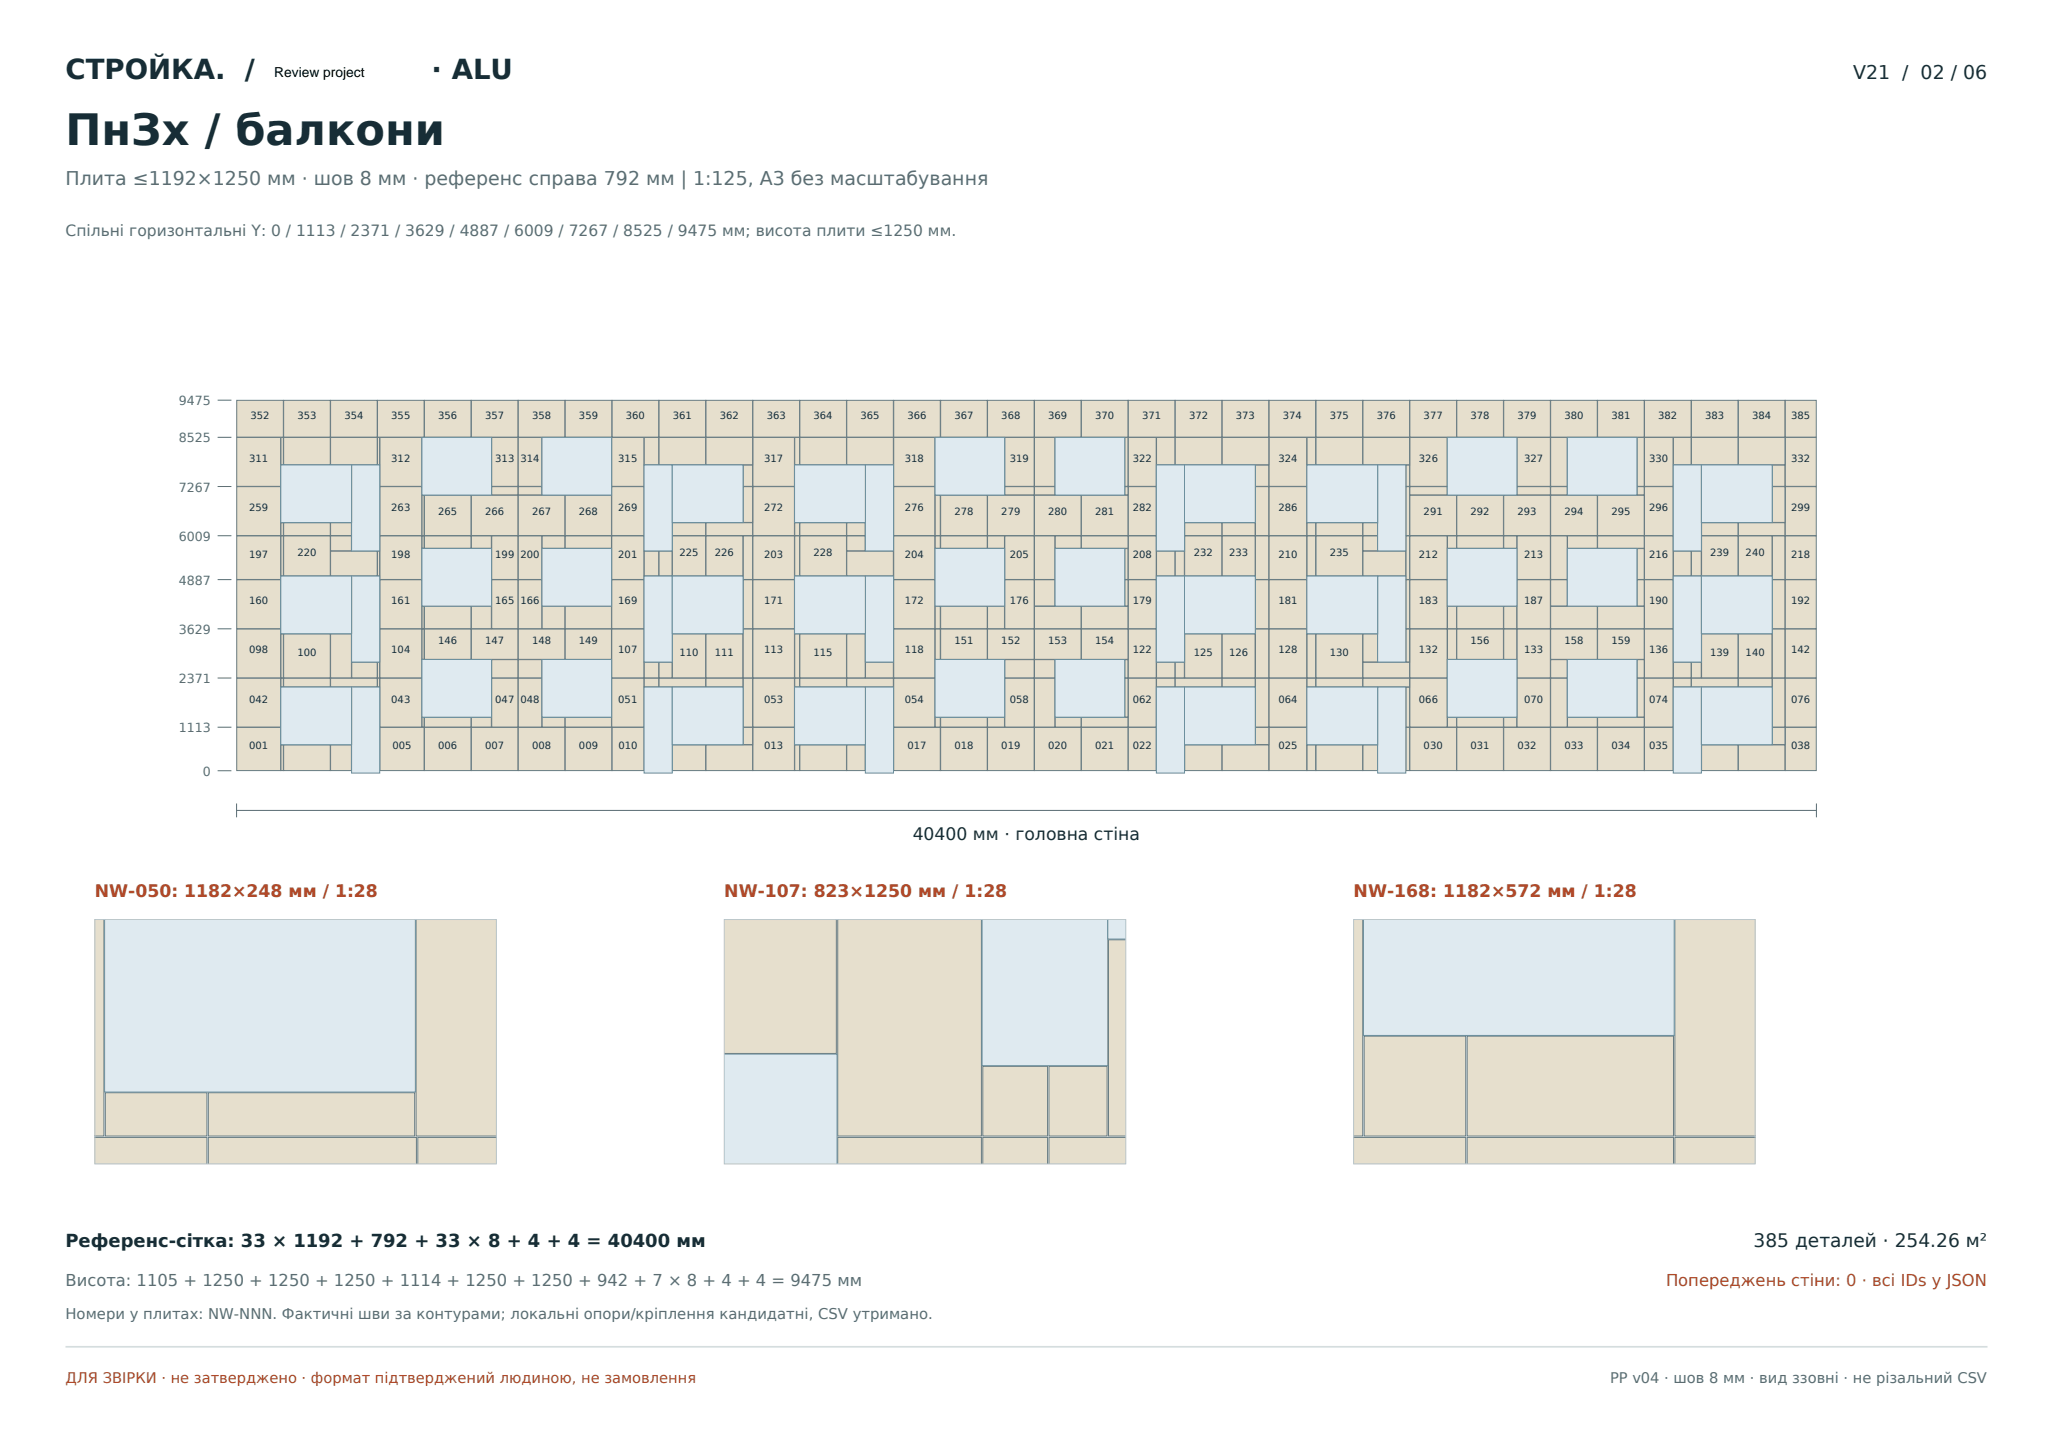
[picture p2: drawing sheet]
<svg xmlns="http://www.w3.org/2000/svg" width="420mm" height="297mm" viewBox="0 0 420 297" stroke-linecap="round" stroke-linejoin="round" font-family="sans-serif">
<defs><g id="words">
<text font-size="8.8" fill="#172d36" x="13.4" y="29.6">ПнЗх / балкони</text>
<g font-size="5.6" fill="#172d36">
<text x="13.4" y="16.2">СТРОЙКА. /</text>
<text x="88.3" y="16.2">· ALU</text>
</g>
<text font-size="3.9" fill="#172d36" x="379.1" y="16.2">V21 / 02 / 06</text>
<text font-size="3.9" fill="#5a6c74" x="13.4" y="37.7">Плита ≤1192×1250 мм · шов 8 мм · референс справа 792 мм | 1:125, A3 без масштабування</text>
<text font-size="3.8" fill="#172d36" x="358.7" y="255">385 деталей · 254.26 м²</text>
<text font-size="3.7" fill="#172d36" x="13.4" y="255">Референс-сітка: 33 × 1192 + 792 + 33 × 8 + 4 + 4 = 40400 мм</text>
<text font-size="3.5" fill="#172d36" x="186.7" y="171.8">40400 мм · головна стіна</text>
<g font-size="3.5" fill="#b14929">
<text x="19.4" y="183.5">NW-050: 1182×248 мм / 1:28</text>
<text x="148.2" y="183.5">NW-107: 823×1250 мм / 1:28</text>
<text x="276.9" y="183.5">NW-168: 1182×572 мм / 1:28</text>
</g>
<text font-size="3.4" fill="#5a6c74" x="13.4" y="263.1">Висота: 1105 + 1250 + 1250 + 1250 + 1114 + 1250 + 1250 + 942 + 7 × 8 + 4 + 4 = 9475 мм</text>
<text font-size="3.4" fill="#b14929" x="340.8" y="263.1">Попереджень стіни: 0 · всі IDs у JSON</text>
<text font-size="3.2" fill="#5a6c74" x="13.4" y="48.3">Спільні горизонтальні Y: 0 / 1113 / 2371 / 3629 / 4887 / 6009 / 7267 / 8525 / 9475 мм; висота плити ≤1250 мм.</text>
<g font-size="3" fill="#5a6c74">
<text x="13.4" y="269.8">Номери у плитах: NW-NNN. Фактичні шви за контурами; локальні опори/кріплення кандидатні, CSV утримано.</text>
<text x="329.4" y="282.9">PP v04 · шов 8 мм · вид ззовні · не різальний CSV</text>
</g>
<text font-size="3" fill="#b14929" x="13.4" y="282.9">ДЛЯ ЗВІРКИ · не затверджено · формат підтверджений людиною, не замовлення</text>
<text font-size="2.8" x="56.1" y="15.7">Review project</text>
<g font-size="2.6" fill="#5a6c74">
<text x="36.6" y="82.9">9475</text>
<text x="36.6" y="90.5">8525</text>
<text x="36.6" y="100.6">7267</text>
<text x="36.6" y="110.6">6009</text>
<text x="36.6" y="119.6">4887</text>
<text x="36.6" y="129.7">3629</text>
<text x="36.6" y="139.7">2371</text>
<text x="36.6" y="149.8">1113</text>
<text x="41.5" y="158.7">0</text>
</g>
<g font-size="2" fill="#172d36">
<text x="51.2" y="85.7">352</text>
<text x="60.8" y="85.7">353</text>
<text x="70.4" y="85.7">354</text>
<text x="80" y="85.7">355</text>
<text x="89.6" y="85.7">356</text>
<text x="99.2" y="85.7">357</text>
<text x="108.8" y="85.7">358</text>
<text x="118.4" y="85.7">359</text>
<text x="128" y="85.7">360</text>
<text x="137.6" y="85.7">361</text>
<text x="147.2" y="85.7">362</text>
<text x="156.8" y="85.7">363</text>
<text x="166.4" y="85.7">364</text>
<text x="176" y="85.7">365</text>
<text x="185.6" y="85.7">366</text>
<text x="195.2" y="85.7">367</text>
<text x="204.8" y="85.7">368</text>
<text x="214.4" y="85.7">369</text>
<text x="224" y="85.7">370</text>
<text x="233.6" y="85.7">371</text>
<text x="243.2" y="85.7">372</text>
<text x="252.8" y="85.7">373</text>
<text x="262.4" y="85.7">374</text>
<text x="272" y="85.7">375</text>
<text x="281.6" y="85.7">376</text>
<text x="291.2" y="85.7">377</text>
<text x="300.8" y="85.7">378</text>
<text x="310.4" y="85.7">379</text>
<text x="320" y="85.7">380</text>
<text x="329.6" y="85.7">381</text>
<text x="339.2" y="85.7">382</text>
<text x="348.8" y="85.7">383</text>
<text x="358.4" y="85.7">384</text>
<text x="366.4" y="85.7">385</text>
<text x="51" y="94.5">311</text>
<text x="80.1" y="94.5">312</text>
<text x="101.3" y="94.5">313</text>
<text x="106.5" y="94.5">314</text>
<text x="126.5" y="94.5">315</text>
<text x="156.3" y="94.5">317</text>
<text x="185.1" y="94.5">318</text>
<text x="206.6" y="94.5">319</text>
<text x="231.7" y="94.5">322</text>
<text x="261.5" y="94.5">324</text>
<text x="290.3" y="94.5">326</text>
<text x="311.8" y="94.5">327</text>
<text x="337.4" y="94.5">330</text>
<text x="366.4" y="94.5">332</text>
<text x="51" y="104.5">259</text>
<text x="80.1" y="104.5">263</text>
<text x="89.6" y="105.4">265</text>
<text x="99.2" y="105.4">266</text>
<text x="108.8" y="105.4">267</text>
<text x="118.4" y="105.4">268</text>
<text x="126.5" y="104.5">269</text>
<text x="156.3" y="104.5">272</text>
<text x="185.1" y="104.5">276</text>
<text x="195.2" y="105.4">278</text>
<text x="204.8" y="105.4">279</text>
<text x="214.4" y="105.4">280</text>
<text x="224" y="105.4">281</text>
<text x="231.7" y="104.5">282</text>
<text x="261.5" y="104.5">286</text>
<text x="291.2" y="105.4">291</text>
<text x="300.8" y="105.4">292</text>
<text x="310.4" y="105.4">293</text>
<text x="320" y="105.4">294</text>
<text x="329.6" y="105.4">295</text>
<text x="337.4" y="104.5">296</text>
<text x="366.4" y="104.5">299</text>
<text x="60.8" y="113.7">220</text>
<text x="139" y="113.7">225</text>
<text x="146.3" y="113.7">226</text>
<text x="166.4" y="113.7">228</text>
<text x="244.2" y="113.7">232</text>
<text x="251.5" y="113.7">233</text>
<text x="272" y="113.7">235</text>
<text x="349.9" y="113.7">239</text>
<text x="357.1" y="113.7">240</text>
<text x="51" y="114.1">197</text>
<text x="80.1" y="114.1">198</text>
<text x="101.3" y="114.1">199</text>
<text x="106.5" y="114.1">200</text>
<text x="126.5" y="114.1">201</text>
<text x="156.3" y="114.1">203</text>
<text x="185.1" y="114.1">204</text>
<text x="206.6" y="114.1">205</text>
<text x="231.7" y="114.1">208</text>
<text x="261.5" y="114.1">210</text>
<text x="290.3" y="114.1">212</text>
<text x="311.8" y="114.1">213</text>
<text x="337.4" y="114.1">216</text>
<text x="366.4" y="114.1">218</text>
<text x="51" y="123.6">160</text>
<text x="80.1" y="123.6">161</text>
<text x="101.3" y="123.6">165</text>
<text x="106.5" y="123.6">166</text>
<text x="126.5" y="123.6">169</text>
<text x="156.3" y="123.6">171</text>
<text x="185.1" y="123.6">172</text>
<text x="206.6" y="123.6">176</text>
<text x="231.7" y="123.6">179</text>
<text x="261.5" y="123.6">181</text>
<text x="290.3" y="123.6">183</text>
<text x="311.8" y="123.6">187</text>
<text x="337.4" y="123.6">190</text>
<text x="366.4" y="123.6">192</text>
<text x="89.6" y="131.8">146</text>
<text x="99.2" y="131.8">147</text>
<text x="108.8" y="131.8">148</text>
<text x="118.4" y="131.8">149</text>
<text x="195.2" y="131.8">151</text>
<text x="204.8" y="131.8">152</text>
<text x="214.4" y="131.8">153</text>
<text x="224" y="131.8">154</text>
<text x="300.8" y="131.8">156</text>
<text x="320" y="131.8">158</text>
<text x="329.6" y="131.8">159</text>
<text x="51" y="133.7">098</text>
<text x="60.8" y="134.2">100</text>
<text x="80.1" y="133.7">104</text>
<text x="126.5" y="133.7">107</text>
<text x="139" y="134.2">110</text>
<text x="146.3" y="134.2">111</text>
<text x="156.3" y="133.7">113</text>
<text x="166.4" y="134.2">115</text>
<text x="185.1" y="133.7">118</text>
<text x="231.7" y="133.7">122</text>
<text x="244.2" y="134.2">125</text>
<text x="251.5" y="134.2">126</text>
<text x="261.5" y="133.7">128</text>
<text x="272" y="134.2">130</text>
<text x="290.3" y="133.7">132</text>
<text x="311.8" y="133.7">133</text>
<text x="337.4" y="133.7">136</text>
<text x="349.9" y="134.2">139</text>
<text x="357.1" y="134.2">140</text>
<text x="366.4" y="133.7">142</text>
<text x="51" y="143.7">042</text>
<text x="80.1" y="143.7">043</text>
<text x="101.3" y="143.7">047</text>
<text x="106.5" y="143.7">048</text>
<text x="126.5" y="143.7">051</text>
<text x="156.3" y="143.7">053</text>
<text x="185.1" y="143.7">054</text>
<text x="206.6" y="143.7">058</text>
<text x="231.7" y="143.7">062</text>
<text x="261.5" y="143.7">064</text>
<text x="290.3" y="143.7">066</text>
<text x="311.8" y="143.7">070</text>
<text x="337.4" y="143.7">074</text>
<text x="366.4" y="143.7">076</text>
<text x="51" y="153.2">001</text>
<text x="80.3" y="153.2">005</text>
<text x="89.6" y="153.2">006</text>
<text x="99.2" y="153.2">007</text>
<text x="108.8" y="153.2">008</text>
<text x="118.4" y="153.2">009</text>
<text x="126.5" y="153.2">010</text>
<text x="156.3" y="153.2">013</text>
<text x="185.6" y="153.2">017</text>
<text x="195.2" y="153.2">018</text>
<text x="204.8" y="153.2">019</text>
<text x="214.4" y="153.2">020</text>
<text x="224" y="153.2">021</text>
<text x="231.7" y="153.2">022</text>
<text x="261.5" y="153.2">025</text>
<text x="291.2" y="153.2">030</text>
<text x="300.8" y="153.2">031</text>
<text x="310.4" y="153.2">032</text>
<text x="320" y="153.2">033</text>
<text x="329.6" y="153.2">034</text>
<text x="337.4" y="153.2">035</text>
<text x="366.4" y="153.2">038</text>
</g>
</g></defs>
<path d="M13.4 275.5h393.2" fill="none" stroke="#d5dedf" stroke-width=".35"/>
<g fill="#e6dfcd" stroke="#687c82" stroke-width=".2">
<path d="M48.4 148.8h9v8.8h-9z" fill-rule="evenodd"/>
<path d="M57.5 152.4h.5v5.2h-.5z" fill-rule="evenodd"/>
<path d="M58 152.4h9.6v5.2h-9.6z" fill-rule="evenodd"/>
<path d="M67.6 152.4h4.3v5.2h-4.3z" fill-rule="evenodd"/>
<path d="M77.7 148.8h9.1v8.8h-9.1z" fill-rule="evenodd"/>
<path d="M86.8 148.8h9.6v8.8h-9.6z" fill-rule="evenodd"/>
<path d="M96.4 148.8h9.6v8.8h-9.6z" fill-rule="evenodd"/>
<path d="M106 148.8h9.6v8.8h-9.6z" fill-rule="evenodd"/>
<path d="M115.6 148.8h9.6v8.8h-9.6z" fill-rule="evenodd"/>
<path d="M125.2 148.8h6.5v8.8h-6.5z" fill-rule="evenodd"/>
<path d="M137.6 152.4h6.8v5.2h-6.8z" fill-rule="evenodd"/>
<path d="M144.4 152.4h9.6v5.2h-9.6z" fill-rule="evenodd"/>
<path d="M154 148.8h8.5v8.8h-8.5z" fill-rule="evenodd"/>
<path d="M162.6 152.4h1v5.2h-1z" fill-rule="evenodd"/>
<path d="M163.6 152.4h9.6v5.2h-9.6z" fill-rule="evenodd"/>
<path d="M173.2 152.4h3.8v5.2h-3.8z" fill-rule="evenodd"/>
<path d="M182.8 148.8h9.6v8.8h-9.6z" fill-rule="evenodd"/>
<path d="M192.4 148.8h9.6v8.8h-9.6z" fill-rule="evenodd"/>
<path d="M202 148.8h9.6v8.8h-9.6z" fill-rule="evenodd"/>
<path d="M211.6 148.8h9.6v8.8h-9.6z" fill-rule="evenodd"/>
<path d="M221.2 148.8h9.6v8.8h-9.6z" fill-rule="evenodd"/>
<path d="M230.8 148.8h5.7v8.8h-5.7z" fill-rule="evenodd"/>
<path d="M242.4 152.4h7.6v5.2h-7.6z" fill-rule="evenodd"/>
<path d="M250 152.4h9.6v5.2h-9.6z" fill-rule="evenodd"/>
<path d="M259.6 148.8h7.7v8.8h-7.7z" fill-rule="evenodd"/>
<path d="M267.4 152.4h1.8v5.2h-1.8z" fill-rule="evenodd"/>
<path d="M269.2 152.4h9.6v5.2h-9.6z" fill-rule="evenodd"/>
<path d="M278.8 152.4h3v5.2h-3z" fill-rule="evenodd"/>
<path d="M287.6 148.8h.8v8.8h-.8z" fill-rule="evenodd"/>
<path d="M288.4 148.8h9.6v8.8h-9.6z" fill-rule="evenodd"/>
<path d="M298 148.8h9.6v8.8h-9.6z" fill-rule="evenodd"/>
<path d="M307.6 148.8h9.6v8.8h-9.6z" fill-rule="evenodd"/>
<path d="M317.2 148.8h9.6v8.8h-9.6z" fill-rule="evenodd"/>
<path d="M326.8 148.8h9.6v8.8h-9.6z" fill-rule="evenodd"/>
<path d="M336.4 148.8h5.9v8.8h-5.9z" fill-rule="evenodd"/>
<path d="M348.1 152.4h7.5v5.2h-7.5z" fill-rule="evenodd"/>
<path d="M355.6 152.4h9.6v5.2h-9.6z" fill-rule="evenodd"/>
<path d="M365.2 148.8h6.4v8.8h-6.4z" fill-rule="evenodd"/>
<path d="M152 148.8h2v3.5h-2z" fill-rule="evenodd"/>
<path d="M256.8 148.8h2.8v3.5h-2.8z" fill-rule="evenodd"/>
<path d="M362.6 148.8h2.6v3.5h-2.6z" fill-rule="evenodd"/>
<path d="M48.4 138.7h9v10h-9z" fill-rule="evenodd"/>
<path d="M77.7 138.7h8.6v10h-8.6z" fill-rule="evenodd"/>
<path d="M86.4 146.7h.4v2h-.4z" fill-rule="evenodd"/>
<path d="M86.8 146.7h9.6v2h-9.6z" fill-rule="evenodd"/>
<path d="M96.4 146.7h4.1v2h-4.1z" fill-rule="evenodd"/>
<path d="M100.6 138.7h5.4v10h-5.4z" fill-rule="evenodd"/>
<path d="M106 138.7h4.8v10h-4.8z" fill-rule="evenodd"/>
<path d="M110.9 146.7h4.7v2h-4.7z" fill-rule="evenodd"/>
<path d="M115.6 146.7h9.5v2h-9.5z" fill-rule="evenodd"/>
<path d="M125.2 138.7h6.5v10h-6.5z" fill-rule="evenodd"/>
<path d="M152 138.7h2v10h-2z" fill-rule="evenodd"/>
<path d="M154 138.7h8.5v10h-8.5z" fill-rule="evenodd"/>
<path d="M182.8 138.7h8.5v10h-8.5z" fill-rule="evenodd"/>
<path d="M191.3 146.7h1.1v2h-1.1z" fill-rule="evenodd"/>
<path d="M192.4 146.7h9.6v2h-9.6z" fill-rule="evenodd"/>
<path d="M202 146.7h3.5v2h-3.5z" fill-rule="evenodd"/>
<path d="M205.6 138.7h6v10h-6z" fill-rule="evenodd"/>
<path d="M211.6 138.7h4.2v10h-4.2z" fill-rule="evenodd"/>
<path d="M215.9 146.7h5.3v2h-5.3z" fill-rule="evenodd"/>
<path d="M221.2 146.7h9.6v2h-9.6z" fill-rule="evenodd"/>
<path d="M230.8 138.7h5.7v10h-5.7z" fill-rule="evenodd"/>
<path d="M256.8 138.7h2.8v10h-2.8z" fill-rule="evenodd"/>
<path d="M259.6 138.7h7.7v10h-7.7z" fill-rule="evenodd"/>
<path d="M287.6 140.6h.8v8.1h-.8z" fill-rule="evenodd"/>
<path d="M288.4 138.7h7.7v10h-7.7z" fill-rule="evenodd"/>
<path d="M296.1 146.7h1.9v2h-1.9z" fill-rule="evenodd"/>
<path d="M298 146.7h9.6v2h-9.6z" fill-rule="evenodd"/>
<path d="M307.6 146.7h2.7v2h-2.7z" fill-rule="evenodd"/>
<path d="M310.4 138.7h6.8v10h-6.8z" fill-rule="evenodd"/>
<path d="M317.2 138.7h3.4v10h-3.4z" fill-rule="evenodd"/>
<path d="M320.7 146.7h6.1v2h-6.1z" fill-rule="evenodd"/>
<path d="M326.8 146.7h9.6v2h-9.6z" fill-rule="evenodd"/>
<path d="M336.4 138.7h5.9v10h-5.9z" fill-rule="evenodd"/>
<path d="M362.6 138.7h2.6v10h-2.6z" fill-rule="evenodd"/>
<path d="M365.2 138.7h6.4v10h-6.4z" fill-rule="evenodd"/>
<path d="M230.1 138.7h.7v8h-.7z" fill-rule="evenodd"/>
<path d="M334.9 138.7h1.5v8h-1.5z" fill-rule="evenodd"/>
<path d="M57.5 138.7h.5v1.8h-.5z" fill-rule="evenodd"/>
<path d="M58 138.7h9.6v1.8h-9.6z" fill-rule="evenodd"/>
<path d="M67.6 138.7h9.6v1.8h-9.6z" fill-rule="evenodd"/>
<path d="M77.2 138.7h.5v1.8h-.5z" fill-rule="evenodd"/>
<path d="M131.8 138.7h3v1.8h-3z" fill-rule="evenodd"/>
<path d="M134.8 138.7h9.6v1.8h-9.6z" fill-rule="evenodd"/>
<path d="M144.4 138.7h7.6v1.8h-7.6z" fill-rule="evenodd"/>
<path d="M162.6 138.7h1v1.8h-1z" fill-rule="evenodd"/>
<path d="M163.6 138.7h9.6v1.8h-9.6z" fill-rule="evenodd"/>
<path d="M173.2 138.7h9.6v1.8h-9.6z" fill-rule="evenodd"/>
<path d="M236.6 138.7h3.8v1.8h-3.8z" fill-rule="evenodd"/>
<path d="M240.4 138.7h9.6v1.8h-9.6z" fill-rule="evenodd"/>
<path d="M250 138.7h6.8v1.8h-6.8z" fill-rule="evenodd"/>
<path d="M267.4 138.7h1.8v1.8h-1.8z" fill-rule="evenodd"/>
<path d="M269.2 138.7h9.6v1.8h-9.6z" fill-rule="evenodd"/>
<path d="M278.8 138.7h9.6v1.8h-9.6z" fill-rule="evenodd"/>
<path d="M342.3 138.7h3.7v1.8h-3.7z" fill-rule="evenodd"/>
<path d="M346 138.7h9.6v1.8h-9.6z" fill-rule="evenodd"/>
<path d="M355.6 138.7h6.9v1.8h-6.9z" fill-rule="evenodd"/>
<path d="M48.4 128.7h9v10h-9z" fill-rule="evenodd"/>
<path d="M57.5 129.7h.5v9h-.5z" fill-rule="evenodd"/>
<path d="M58 129.7h9.6v9h-9.6z" fill-rule="evenodd"/>
<path d="M67.6 129.7h4.3v9h-4.3z" fill-rule="evenodd"/>
<path d="M72 135.5h5.2v3.2h-5.2z" fill-rule="evenodd"/>
<path d="M77.2 135.5h.5v3.2h-.5z" fill-rule="evenodd"/>
<path d="M77.7 128.7h8.6v10h-8.6z" fill-rule="evenodd"/>
<path d="M100.6 134.9h5.4v3.8h-5.4z" fill-rule="evenodd"/>
<path d="M106 134.9h4.8v3.8h-4.8z" fill-rule="evenodd"/>
<path d="M125.2 128.7h6.5v10h-6.5z" fill-rule="evenodd"/>
<path d="M131.8 135.5h3v3.2h-3z" fill-rule="evenodd"/>
<path d="M134.8 135.5h2.7v3.2h-2.7z" fill-rule="evenodd"/>
<path d="M137.6 129.7h6.8v9h-6.8z" fill-rule="evenodd"/>
<path d="M144.4 129.7h7.6v9h-7.6z" fill-rule="evenodd"/>
<path d="M152 128.7h2v10h-2z" fill-rule="evenodd"/>
<path d="M154 128.7h8.5v10h-8.5z" fill-rule="evenodd"/>
<path d="M162.6 129.7h1v9h-1z" fill-rule="evenodd"/>
<path d="M163.6 129.7h9.6v9h-9.6z" fill-rule="evenodd"/>
<path d="M173.2 129.7h3.8v9h-3.8z" fill-rule="evenodd"/>
<path d="M177.1 135.5h5.7v3.2h-5.7z" fill-rule="evenodd"/>
<path d="M182.8 128.7h8.5v10h-8.5z" fill-rule="evenodd"/>
<path d="M205.6 134.9h6v3.8h-6z" fill-rule="evenodd"/>
<path d="M211.6 134.9h4.2v3.8h-4.2z" fill-rule="evenodd"/>
<path d="M230.1 134.9h.7v3.8h-.7z" fill-rule="evenodd"/>
<path d="M230.8 128.7h5.7v10h-5.7z" fill-rule="evenodd"/>
<path d="M236.6 135.5h3.8v3.2h-3.8z" fill-rule="evenodd"/>
<path d="M240.4 135.5h1.9v3.2h-1.9z" fill-rule="evenodd"/>
<path d="M242.4 129.7h7.6v9h-7.6z" fill-rule="evenodd"/>
<path d="M250 129.7h6.8v9h-6.8z" fill-rule="evenodd"/>
<path d="M256.8 128.7h2.8v10h-2.8z" fill-rule="evenodd"/>
<path d="M259.6 128.7h7.7v10h-7.7z" fill-rule="evenodd"/>
<path d="M267.4 129.7h1.8v9h-1.8z" fill-rule="evenodd"/>
<path d="M269.2 129.7h9.6v9h-9.6z" fill-rule="evenodd"/>
<path d="M278.8 135.5h9.6v3.2h-9.6z" fill-rule="evenodd"/>
<path d="M288.4 128.7h7.7v10h-7.7z" fill-rule="evenodd"/>
<path d="M310.4 128.7h6.8v10h-6.8z" fill-rule="evenodd"/>
<path d="M317.2 134.9h3.4v3.8h-3.4z" fill-rule="evenodd"/>
<path d="M334.9 134.9h1.5v3.8h-1.5z" fill-rule="evenodd"/>
<path d="M336.4 128.7h5.9v10h-5.9z" fill-rule="evenodd"/>
<path d="M342.3 135.5h3.7v3.2h-3.7z" fill-rule="evenodd"/>
<path d="M346 135.5h2v3.2h-2z" fill-rule="evenodd"/>
<path d="M348.1 129.7h7.5v9h-7.5z" fill-rule="evenodd"/>
<path d="M355.6 129.7h6.9v9h-6.9z" fill-rule="evenodd"/>
<path d="M362.6 128.7h2.6v10h-2.6z" fill-rule="evenodd"/>
<path d="M365.2 128.7h6.4v10h-6.4z" fill-rule="evenodd"/>
<path d="M278.8 129.7h3v5.7h-3z" fill-rule="evenodd"/>
<path d="M287.6 128.7h.8v6.7h-.8z" fill-rule="evenodd"/>
<path d="M86.4 128.7h.4v6.2h-.4z" fill-rule="evenodd"/>
<path d="M86.8 128.7h9.6v6.2h-9.6z" fill-rule="evenodd"/>
<path d="M96.4 128.7h9.6v6.2h-9.6z" fill-rule="evenodd"/>
<path d="M106 128.7h9.6v6.2h-9.6z" fill-rule="evenodd"/>
<path d="M115.6 128.7h9.5v6.2h-9.5z" fill-rule="evenodd"/>
<path d="M191.3 128.7h1.1v6.2h-1.1z" fill-rule="evenodd"/>
<path d="M192.4 128.7h9.6v6.2h-9.6z" fill-rule="evenodd"/>
<path d="M202 128.7h9.6v6.2h-9.6z" fill-rule="evenodd"/>
<path d="M211.6 128.7h9.6v6.2h-9.6z" fill-rule="evenodd"/>
<path d="M221.2 128.7h9.6v6.2h-9.6z" fill-rule="evenodd"/>
<path d="M296.1 128.7h1.9v6.2h-1.9z" fill-rule="evenodd"/>
<path d="M298 128.7h9.6v6.2h-9.6z" fill-rule="evenodd"/>
<path d="M307.6 128.7h2.7v6.2h-2.7z" fill-rule="evenodd"/>
<path d="M317.2 128.7h9.6v6.2h-9.6z" fill-rule="evenodd"/>
<path d="M326.8 128.7h9.6v6.2h-9.6z" fill-rule="evenodd"/>
<path d="M48.4 118.6h9v10h-9z" fill-rule="evenodd"/>
<path d="M77.7 118.6h8.6v10h-8.6z" fill-rule="evenodd"/>
<path d="M86.4 124h.4v4.6h-.4z" fill-rule="evenodd"/>
<path d="M86.8 124h9.6v4.6h-9.6z" fill-rule="evenodd"/>
<path d="M96.4 124h4.1v4.6h-4.1z" fill-rule="evenodd"/>
<path d="M100.6 118.6h5.4v10h-5.4z" fill-rule="evenodd"/>
<path d="M106 118.6h4.8v10h-4.8z" fill-rule="evenodd"/>
<path d="M110.9 124h4.7v4.6h-4.7z" fill-rule="evenodd"/>
<path d="M115.6 124h9.5v4.6h-9.5z" fill-rule="evenodd"/>
<path d="M125.2 118.6h6.5v10h-6.5z" fill-rule="evenodd"/>
<path d="M152 118.6h2v10h-2z" fill-rule="evenodd"/>
<path d="M154 118.6h8.5v10h-8.5z" fill-rule="evenodd"/>
<path d="M182.8 118.6h8.5v10h-8.5z" fill-rule="evenodd"/>
<path d="M191.3 124h1.1v4.6h-1.1z" fill-rule="evenodd"/>
<path d="M192.4 124h9.6v4.6h-9.6z" fill-rule="evenodd"/>
<path d="M202 124h3.5v4.6h-3.5z" fill-rule="evenodd"/>
<path d="M205.6 118.6h6v10h-6z" fill-rule="evenodd"/>
<path d="M211.6 124h9.6v4.6h-9.6z" fill-rule="evenodd"/>
<path d="M221.2 124h9.6v4.6h-9.6z" fill-rule="evenodd"/>
<path d="M230.8 118.6h5.7v10h-5.7z" fill-rule="evenodd"/>
<path d="M256.8 118.6h2.8v10h-2.8z" fill-rule="evenodd"/>
<path d="M259.6 118.6h7.7v10h-7.7z" fill-rule="evenodd"/>
<path d="M287.6 118.6h.8v10h-.8z" fill-rule="evenodd"/>
<path d="M288.4 118.6h7.7v10h-7.7z" fill-rule="evenodd"/>
<path d="M296.1 124h1.9v4.6h-1.9z" fill-rule="evenodd"/>
<path d="M298 124h9.6v4.6h-9.6z" fill-rule="evenodd"/>
<path d="M307.6 124h2.7v4.6h-2.7z" fill-rule="evenodd"/>
<path d="M310.4 118.6h6.8v10h-6.8z" fill-rule="evenodd"/>
<path d="M317.2 124h9.6v4.6h-9.6z" fill-rule="evenodd"/>
<path d="M326.8 124h9.6v4.6h-9.6z" fill-rule="evenodd"/>
<path d="M336.4 118.6h5.9v10h-5.9z" fill-rule="evenodd"/>
<path d="M362.6 118.6h2.6v10h-2.6z" fill-rule="evenodd"/>
<path d="M365.2 118.6h6.4v10h-6.4z" fill-rule="evenodd"/>
<path d="M211.6 118.6h4.2v5.3h-4.2z" fill-rule="evenodd"/>
<path d="M230.1 118.6h.7v5.3h-.7z" fill-rule="evenodd"/>
<path d="M317.2 118.6h3.4v5.3h-3.4z" fill-rule="evenodd"/>
<path d="M334.9 118.6h1.5v5.3h-1.5z" fill-rule="evenodd"/>
<path d="M48.4 109.6h9v8.9h-9z" fill-rule="evenodd"/>
<path d="M77.7 109.6h8.6v8.9h-8.6z" fill-rule="evenodd"/>
<path d="M100.6 109.6h5.4v8.9h-5.4z" fill-rule="evenodd"/>
<path d="M106 109.6h4.8v8.9h-4.8z" fill-rule="evenodd"/>
<path d="M125.2 109.6h6.5v8.9h-6.5z" fill-rule="evenodd"/>
<path d="M152 109.6h2v8.9h-2z" fill-rule="evenodd"/>
<path d="M154 109.6h8.5v8.9h-8.5z" fill-rule="evenodd"/>
<path d="M182.8 109.6h8.5v8.9h-8.5z" fill-rule="evenodd"/>
<path d="M205.6 109.6h6v8.9h-6z" fill-rule="evenodd"/>
<path d="M211.6 109.6h4.2v8.9h-4.2z" fill-rule="evenodd"/>
<path d="M230.1 112.2h.7v6.3h-.7z" fill-rule="evenodd"/>
<path d="M230.8 109.6h5.7v8.9h-5.7z" fill-rule="evenodd"/>
<path d="M256.8 109.6h2.8v8.9h-2.8z" fill-rule="evenodd"/>
<path d="M259.6 109.6h7.7v8.9h-7.7z" fill-rule="evenodd"/>
<path d="M287.6 109.6h.8v8.9h-.8z" fill-rule="evenodd"/>
<path d="M288.4 109.6h7.7v8.9h-7.7z" fill-rule="evenodd"/>
<path d="M310.4 109.6h6.8v8.9h-6.8z" fill-rule="evenodd"/>
<path d="M317.2 109.6h3.4v8.9h-3.4z" fill-rule="evenodd"/>
<path d="M334.9 112.2h1.5v6.3h-1.5z" fill-rule="evenodd"/>
<path d="M336.4 109.6h5.9v8.9h-5.9z" fill-rule="evenodd"/>
<path d="M362.6 109.6h2.6v8.9h-2.6z" fill-rule="evenodd"/>
<path d="M365.2 109.6h6.4v8.9h-6.4z" fill-rule="evenodd"/>
<path d="M57.5 109.6h.5v8.2h-.5z" fill-rule="evenodd"/>
<path d="M58 109.6h9.6v8.2h-9.6z" fill-rule="evenodd"/>
<path d="M67.6 112.7h9.6v5.1h-9.6z" fill-rule="evenodd"/>
<path d="M77.2 112.7h.5v5.1h-.5z" fill-rule="evenodd"/>
<path d="M131.8 112.7h3v5.1h-3z" fill-rule="evenodd"/>
<path d="M134.8 112.7h2.7v5.1h-2.7z" fill-rule="evenodd"/>
<path d="M137.6 109.6h6.8v8.2h-6.8z" fill-rule="evenodd"/>
<path d="M144.4 109.6h7.6v8.2h-7.6z" fill-rule="evenodd"/>
<path d="M162.6 109.6h1v8.2h-1z" fill-rule="evenodd"/>
<path d="M163.6 109.6h9.6v8.2h-9.6z" fill-rule="evenodd"/>
<path d="M173.2 112.7h9.6v5.1h-9.6z" fill-rule="evenodd"/>
<path d="M236.6 112.7h3.8v5.1h-3.8z" fill-rule="evenodd"/>
<path d="M240.4 112.7h1.9v5.1h-1.9z" fill-rule="evenodd"/>
<path d="M242.4 109.6h7.6v8.2h-7.6z" fill-rule="evenodd"/>
<path d="M250 109.6h6.8v8.2h-6.8z" fill-rule="evenodd"/>
<path d="M267.4 109.6h1.8v8.2h-1.8z" fill-rule="evenodd"/>
<path d="M269.2 109.6h9.6v8.2h-9.6z" fill-rule="evenodd"/>
<path d="M278.8 112.7h8.8v5.1h-8.8z" fill-rule="evenodd"/>
<path d="M342.3 112.7h3.7v5.1h-3.7z" fill-rule="evenodd"/>
<path d="M346 112.7h2v5.1h-2z" fill-rule="evenodd"/>
<path d="M348.1 109.6h7.5v8.2h-7.5z" fill-rule="evenodd"/>
<path d="M355.6 109.6h6.9v8.2h-6.9z" fill-rule="evenodd"/>
<path d="M67.6 109.6h4.3v3.1h-4.3z" fill-rule="evenodd"/>
<path d="M173.2 109.6h3.8v3.1h-3.8z" fill-rule="evenodd"/>
<path d="M278.8 109.6h3v3.1h-3z" fill-rule="evenodd"/>
<path d="M86.4 109.6h.4v2.5h-.4z" fill-rule="evenodd"/>
<path d="M86.8 109.6h9.6v2.5h-9.6z" fill-rule="evenodd"/>
<path d="M96.4 109.6h4.1v2.5h-4.1z" fill-rule="evenodd"/>
<path d="M110.9 109.6h4.7v2.5h-4.7z" fill-rule="evenodd"/>
<path d="M115.6 109.6h9.5v2.5h-9.5z" fill-rule="evenodd"/>
<path d="M191.3 109.6h1.1v2.5h-1.1z" fill-rule="evenodd"/>
<path d="M192.4 109.6h9.6v2.5h-9.6z" fill-rule="evenodd"/>
<path d="M202 109.6h3.5v2.5h-3.5z" fill-rule="evenodd"/>
<path d="M215.9 109.6h5.3v2.5h-5.3z" fill-rule="evenodd"/>
<path d="M221.2 109.6h9.6v2.5h-9.6z" fill-rule="evenodd"/>
<path d="M296.1 109.6h1.9v2.5h-1.9z" fill-rule="evenodd"/>
<path d="M298 109.6h9.6v2.5h-9.6z" fill-rule="evenodd"/>
<path d="M307.6 109.6h2.7v2.5h-2.7z" fill-rule="evenodd"/>
<path d="M320.7 109.6h6.1v2.5h-6.1z" fill-rule="evenodd"/>
<path d="M326.8 109.6h9.6v2.5h-9.6z" fill-rule="evenodd"/>
<path d="M48.4 99.5h9v10h-9z" fill-rule="evenodd"/>
<path d="M57.5 106.9h.5v2.6h-.5z" fill-rule="evenodd"/>
<path d="M58 106.9h9.6v2.6h-9.6z" fill-rule="evenodd"/>
<path d="M67.6 106.9h4.3v2.6h-4.3z" fill-rule="evenodd"/>
<path d="M77.7 99.5h8.6v10h-8.6z" fill-rule="evenodd"/>
<path d="M86.4 101.3h.4v8.2h-.4z" fill-rule="evenodd"/>
<path d="M86.8 101.3h9.6v8.2h-9.6z" fill-rule="evenodd"/>
<path d="M96.4 101.3h9.6v8.2h-9.6z" fill-rule="evenodd"/>
<path d="M106 101.3h9.6v8.2h-9.6z" fill-rule="evenodd"/>
<path d="M115.6 101.3h9.5v8.2h-9.5z" fill-rule="evenodd"/>
<path d="M125.2 99.5h6.5v10h-6.5z" fill-rule="evenodd"/>
<path d="M137.6 106.9h6.8v2.6h-6.8z" fill-rule="evenodd"/>
<path d="M144.4 106.9h9.6v2.6h-9.6z" fill-rule="evenodd"/>
<path d="M154 99.5h8.5v10h-8.5z" fill-rule="evenodd"/>
<path d="M162.6 106.9h1v2.6h-1z" fill-rule="evenodd"/>
<path d="M163.6 106.9h9.6v2.6h-9.6z" fill-rule="evenodd"/>
<path d="M173.2 106.9h3.8v2.6h-3.8z" fill-rule="evenodd"/>
<path d="M182.8 99.5h8.5v10h-8.5z" fill-rule="evenodd"/>
<path d="M191.3 101.3h1.1v8.2h-1.1z" fill-rule="evenodd"/>
<path d="M192.4 101.3h9.6v8.2h-9.6z" fill-rule="evenodd"/>
<path d="M202 101.3h9.6v8.2h-9.6z" fill-rule="evenodd"/>
<path d="M211.6 101.3h9.6v8.2h-9.6z" fill-rule="evenodd"/>
<path d="M221.2 101.3h9.6v8.2h-9.6z" fill-rule="evenodd"/>
<path d="M230.8 99.5h5.7v10h-5.7z" fill-rule="evenodd"/>
<path d="M242.4 106.9h7.6v2.6h-7.6z" fill-rule="evenodd"/>
<path d="M250 106.9h6.8v2.6h-6.8z" fill-rule="evenodd"/>
<path d="M256.8 99.5h2.8v10h-2.8z" fill-rule="evenodd"/>
<path d="M259.6 99.5h7.7v10h-7.7z" fill-rule="evenodd"/>
<path d="M267.4 106.9h1.8v2.6h-1.8z" fill-rule="evenodd"/>
<path d="M269.2 106.9h9.6v2.6h-9.6z" fill-rule="evenodd"/>
<path d="M278.8 106.9h3v2.6h-3z" fill-rule="evenodd"/>
<path d="M287.6 99.5h.8v10h-.8z" fill-rule="evenodd"/>
<path d="M288.4 101.3h9.6v8.2h-9.6z" fill-rule="evenodd"/>
<path d="M298 101.3h9.6v8.2h-9.6z" fill-rule="evenodd"/>
<path d="M307.6 101.3h9.6v8.2h-9.6z" fill-rule="evenodd"/>
<path d="M317.2 101.3h9.6v8.2h-9.6z" fill-rule="evenodd"/>
<path d="M326.8 101.3h9.6v8.2h-9.6z" fill-rule="evenodd"/>
<path d="M336.4 99.5h5.9v10h-5.9z" fill-rule="evenodd"/>
<path d="M348.1 106.9h7.5v2.6h-7.5z" fill-rule="evenodd"/>
<path d="M355.6 106.9h9.6v2.6h-9.6z" fill-rule="evenodd"/>
<path d="M365.2 99.5h6.4v10h-6.4z" fill-rule="evenodd"/>
<path d="M152 99.5h2v7.4h-2z" fill-rule="evenodd"/>
<path d="M362.6 99.5h2.6v7.4h-2.6z" fill-rule="evenodd"/>
<path d="M100.6 99.5h5.4v1.7h-5.4z" fill-rule="evenodd"/>
<path d="M106 99.5h4.8v1.7h-4.8z" fill-rule="evenodd"/>
<path d="M205.6 99.5h6v1.7h-6z" fill-rule="evenodd"/>
<path d="M211.6 99.5h4.2v1.7h-4.2z" fill-rule="evenodd"/>
<path d="M230.1 99.5h.7v1.7h-.7z" fill-rule="evenodd"/>
<path d="M288.4 99.5h7.7v1.7h-7.7z" fill-rule="evenodd"/>
<path d="M310.4 99.5h6.8v1.7h-6.8z" fill-rule="evenodd"/>
<path d="M317.2 99.5h3.4v1.7h-3.4z" fill-rule="evenodd"/>
<path d="M334.9 99.5h1.5v1.7h-1.5z" fill-rule="evenodd"/>
<path d="M48.4 89.5h9v10h-9z" fill-rule="evenodd"/>
<path d="M77.7 89.5h8.6v10h-8.6z" fill-rule="evenodd"/>
<path d="M100.6 89.5h5.4v10h-5.4z" fill-rule="evenodd"/>
<path d="M106 89.5h4.8v10h-4.8z" fill-rule="evenodd"/>
<path d="M125.2 89.5h6.5v10h-6.5z" fill-rule="evenodd"/>
<path d="M152 95.1h2v4.4h-2z" fill-rule="evenodd"/>
<path d="M154 89.5h8.5v10h-8.5z" fill-rule="evenodd"/>
<path d="M182.8 89.5h8.5v10h-8.5z" fill-rule="evenodd"/>
<path d="M205.6 89.5h6v10h-6z" fill-rule="evenodd"/>
<path d="M211.6 89.5h4.2v10h-4.2z" fill-rule="evenodd"/>
<path d="M230.1 89.5h.7v10h-.7z" fill-rule="evenodd"/>
<path d="M230.8 89.5h5.7v10h-5.7z" fill-rule="evenodd"/>
<path d="M256.8 95.1h2.8v4.4h-2.8z" fill-rule="evenodd"/>
<path d="M259.6 89.5h7.7v10h-7.7z" fill-rule="evenodd"/>
<path d="M287.6 95.1h.8v4.4h-.8z" fill-rule="evenodd"/>
<path d="M288.4 89.5h7.7v10h-7.7z" fill-rule="evenodd"/>
<path d="M310.4 89.5h6.8v10h-6.8z" fill-rule="evenodd"/>
<path d="M317.2 89.5h3.4v10h-3.4z" fill-rule="evenodd"/>
<path d="M334.9 89.5h1.5v10h-1.5z" fill-rule="evenodd"/>
<path d="M336.4 89.5h5.9v10h-5.9z" fill-rule="evenodd"/>
<path d="M362.6 95.1h2.6v4.4h-2.6z" fill-rule="evenodd"/>
<path d="M365.2 89.5h6.4v10h-6.4z" fill-rule="evenodd"/>
<path d="M57.5 89.5h.5v5.6h-.5z" fill-rule="evenodd"/>
<path d="M58 89.5h9.6v5.6h-9.6z" fill-rule="evenodd"/>
<path d="M67.6 89.5h9.6v5.6h-9.6z" fill-rule="evenodd"/>
<path d="M77.2 89.5h.5v5.6h-.5z" fill-rule="evenodd"/>
<path d="M131.8 89.5h3v5.6h-3z" fill-rule="evenodd"/>
<path d="M134.8 89.5h9.6v5.6h-9.6z" fill-rule="evenodd"/>
<path d="M144.4 89.5h9.6v5.6h-9.6z" fill-rule="evenodd"/>
<path d="M162.6 89.5h1v5.6h-1z" fill-rule="evenodd"/>
<path d="M163.6 89.5h9.6v5.6h-9.6z" fill-rule="evenodd"/>
<path d="M173.2 89.5h9.6v5.6h-9.6z" fill-rule="evenodd"/>
<path d="M236.6 89.5h3.8v5.6h-3.8z" fill-rule="evenodd"/>
<path d="M240.4 89.5h9.6v5.6h-9.6z" fill-rule="evenodd"/>
<path d="M250 89.5h9.6v5.6h-9.6z" fill-rule="evenodd"/>
<path d="M267.4 89.5h1.8v5.6h-1.8z" fill-rule="evenodd"/>
<path d="M269.2 89.5h9.6v5.6h-9.6z" fill-rule="evenodd"/>
<path d="M278.8 89.5h9.6v5.6h-9.6z" fill-rule="evenodd"/>
<path d="M342.3 89.5h3.7v5.6h-3.7z" fill-rule="evenodd"/>
<path d="M346 89.5h9.6v5.6h-9.6z" fill-rule="evenodd"/>
<path d="M355.6 89.5h9.6v5.6h-9.6z" fill-rule="evenodd"/>
<path d="M48.4 81.9h9.6v7.5h-9.6z" fill-rule="evenodd"/>
<path d="M58 81.9h9.6v7.5h-9.6z" fill-rule="evenodd"/>
<path d="M67.6 81.9h9.6v7.5h-9.6z" fill-rule="evenodd"/>
<path d="M77.2 81.9h9.6v7.5h-9.6z" fill-rule="evenodd"/>
<path d="M86.8 81.9h9.6v7.5h-9.6z" fill-rule="evenodd"/>
<path d="M96.4 81.9h9.6v7.5h-9.6z" fill-rule="evenodd"/>
<path d="M106 81.9h9.6v7.5h-9.6z" fill-rule="evenodd"/>
<path d="M115.6 81.9h9.6v7.5h-9.6z" fill-rule="evenodd"/>
<path d="M125.2 81.9h9.6v7.5h-9.6z" fill-rule="evenodd"/>
<path d="M134.8 81.9h9.6v7.5h-9.6z" fill-rule="evenodd"/>
<path d="M144.4 81.9h9.6v7.5h-9.6z" fill-rule="evenodd"/>
<path d="M154 81.9h9.6v7.5h-9.6z" fill-rule="evenodd"/>
<path d="M163.6 81.9h9.6v7.5h-9.6z" fill-rule="evenodd"/>
<path d="M173.2 81.9h9.6v7.5h-9.6z" fill-rule="evenodd"/>
<path d="M182.8 81.9h9.6v7.5h-9.6z" fill-rule="evenodd"/>
<path d="M192.4 81.9h9.6v7.5h-9.6z" fill-rule="evenodd"/>
<path d="M202 81.9h9.6v7.5h-9.6z" fill-rule="evenodd"/>
<path d="M211.6 81.9h9.6v7.5h-9.6z" fill-rule="evenodd"/>
<path d="M221.2 81.9h9.6v7.5h-9.6z" fill-rule="evenodd"/>
<path d="M230.8 81.9h9.6v7.5h-9.6z" fill-rule="evenodd"/>
<path d="M240.4 81.9h9.6v7.5h-9.6z" fill-rule="evenodd"/>
<path d="M250 81.9h9.6v7.5h-9.6z" fill-rule="evenodd"/>
<path d="M259.6 81.9h9.6v7.5h-9.6z" fill-rule="evenodd"/>
<path d="M269.2 81.9h9.6v7.5h-9.6z" fill-rule="evenodd"/>
<path d="M278.8 81.9h9.6v7.5h-9.6z" fill-rule="evenodd"/>
<path d="M288.4 81.9h9.6v7.5h-9.6z" fill-rule="evenodd"/>
<path d="M298 81.9h9.6v7.5h-9.6z" fill-rule="evenodd"/>
<path d="M307.6 81.9h9.6v7.5h-9.6z" fill-rule="evenodd"/>
<path d="M317.2 81.9h9.6v7.5h-9.6z" fill-rule="evenodd"/>
<path d="M326.8 81.9h9.6v7.5h-9.6z" fill-rule="evenodd"/>
<path d="M336.4 81.9h9.6v7.5h-9.6z" fill-rule="evenodd"/>
<path d="M346 81.9h9.6v7.5h-9.6z" fill-rule="evenodd"/>
<path d="M355.6 81.9h9.6v7.5h-9.6z" fill-rule="evenodd"/>
<path d="M365.2 81.9h6.4v7.5h-6.4z" fill-rule="evenodd"/>
</g>
<g fill="#dfeaf0" stroke="#688d9c" stroke-width=".2">
<path d="M86.3 89.5h14.3v11.8h-14.3z" fill-rule="evenodd"/>
<path d="M86.3 112.2h14.3v11.8h-14.3z" fill-rule="evenodd"/>
<path d="M86.3 134.9h14.3v11.8h-14.3z" fill-rule="evenodd"/>
<path d="M110.9 89.5h14.2v11.8h-14.2z" fill-rule="evenodd"/>
<path d="M110.9 112.2h14.2v11.8h-14.2z" fill-rule="evenodd"/>
<path d="M110.9 134.9h14.2v11.8h-14.2z" fill-rule="evenodd"/>
<path d="M191.3 89.5h14.2v11.8h-14.2z" fill-rule="evenodd"/>
<path d="M191.3 112.2h14.2v11.8h-14.2z" fill-rule="evenodd"/>
<path d="M191.3 134.9h14.2v11.8h-14.2z" fill-rule="evenodd"/>
<path d="M215.8 89.5h14.3v11.8h-14.3z" fill-rule="evenodd"/>
<path d="M215.8 112.2h14.3v11.8h-14.3z" fill-rule="evenodd"/>
<path d="M215.8 134.9h14.3v11.8h-14.3z" fill-rule="evenodd"/>
<path d="M296.1 89.5h14.2v11.8h-14.2z" fill-rule="evenodd"/>
<path d="M296.1 112.2h14.2v11.8h-14.2z" fill-rule="evenodd"/>
<path d="M296.1 134.9h14.2v11.8h-14.2z" fill-rule="evenodd"/>
<path d="M320.6 89.5h14.3v11.8h-14.3z" fill-rule="evenodd"/>
<path d="M320.6 112.2h14.3v11.8h-14.3z" fill-rule="evenodd"/>
<path d="M320.6 134.9h14.3v11.8h-14.3z" fill-rule="evenodd"/>
<path d="M71.9 95.1h5.8v17.6h-5.8z" fill-rule="evenodd"/>
<path d="M57.4 95.1h14.5v11.8h-14.5z" fill-rule="evenodd"/>
<path d="M131.8 95.1h5.7v17.6h-5.7z" fill-rule="evenodd"/>
<path d="M137.5 95.1h14.5v11.8h-14.5z" fill-rule="evenodd"/>
<path d="M177 95.1h5.8v17.6h-5.8z" fill-rule="evenodd"/>
<path d="M162.6 95.1h14.4v11.8h-14.4z" fill-rule="evenodd"/>
<path d="M236.6 95.1h5.7v17.6h-5.7z" fill-rule="evenodd"/>
<path d="M242.3 95.1h14.5v11.8h-14.5z" fill-rule="evenodd"/>
<path d="M281.8 95.1h5.8v17.6h-5.8z" fill-rule="evenodd"/>
<path d="M267.4 95.1h14.4v11.8h-14.4z" fill-rule="evenodd"/>
<path d="M342.3 95.1h5.8v17.6h-5.8z" fill-rule="evenodd"/>
<path d="M348.1 95.1h14.5v11.8h-14.5z" fill-rule="evenodd"/>
<path d="M71.9 117.8h5.8v17.6h-5.8z" fill-rule="evenodd"/>
<path d="M57.4 117.8h14.5v11.8h-14.5z" fill-rule="evenodd"/>
<path d="M131.8 117.8h5.7v17.6h-5.7z" fill-rule="evenodd"/>
<path d="M137.5 117.8h14.5v11.8h-14.5z" fill-rule="evenodd"/>
<path d="M177 117.8h5.8v17.6h-5.8z" fill-rule="evenodd"/>
<path d="M162.6 117.8h14.4v11.8h-14.4z" fill-rule="evenodd"/>
<path d="M236.6 117.8h5.7v17.6h-5.7z" fill-rule="evenodd"/>
<path d="M242.3 117.8h14.5v11.8h-14.5z" fill-rule="evenodd"/>
<path d="M281.8 117.8h5.8v17.6h-5.8z" fill-rule="evenodd"/>
<path d="M267.4 117.8h14.4v11.8h-14.4z" fill-rule="evenodd"/>
<path d="M342.3 117.8h5.8v17.6h-5.8z" fill-rule="evenodd"/>
<path d="M348.1 117.8h14.5v11.8h-14.5z" fill-rule="evenodd"/>
<path d="M71.9 140.5h5.8v17.6h-5.8z" fill-rule="evenodd"/>
<path d="M57.4 140.5h14.5v11.8h-14.5z" fill-rule="evenodd"/>
<path d="M131.8 140.5h5.7v17.6h-5.7z" fill-rule="evenodd"/>
<path d="M137.5 140.5h14.5v11.8h-14.5z" fill-rule="evenodd"/>
<path d="M177 140.5h5.8v17.6h-5.8z" fill-rule="evenodd"/>
<path d="M162.6 140.5h14.4v11.8h-14.4z" fill-rule="evenodd"/>
<path d="M236.6 140.5h5.7v17.6h-5.7z" fill-rule="evenodd"/>
<path d="M242.3 140.5h14.5v11.8h-14.5z" fill-rule="evenodd"/>
<path d="M281.8 140.5h5.8v17.6h-5.8z" fill-rule="evenodd"/>
<path d="M267.4 140.5h14.4v11.8h-14.4z" fill-rule="evenodd"/>
<path d="M342.3 140.5h5.8v17.6h-5.8z" fill-rule="evenodd"/>
<path d="M348.1 140.5h14.5v11.8h-14.5z" fill-rule="evenodd"/>
</g>
<path d="M44.5 99.5h2.8M44.5 89.5h2.8M44.5 81.9h2.8M44.5 118.6h2.8M44.5 109.6h2.8M44.5 138.7h2.8M44.5 128.6h2.8M44.5 157.7h2.8M44.5 148.7h2.8M48.4 165.8h323.2M48.4 164.4v2.8M371.6 164.4v2.8" fill="none" stroke="#5a6c74" stroke-width=".2"/>
<g fill="#e6dfcd" stroke="#687c82" stroke-width=".2">
<path d="M19.4 232.7h22.9v5.4h-22.9z" fill-rule="evenodd"/>
<path d="M42.6 232.7h42.6v5.4h-42.6z" fill-rule="evenodd"/>
<path d="M85.5 232.7h16.1v5.4h-16.1z" fill-rule="evenodd"/>
<path d="M19.4 188h1.9v44.4h-1.9z" fill-rule="evenodd"/>
<path d="M21.5 223.5h20.8v8.9h-20.8z" fill-rule="evenodd"/>
<path d="M42.6 223.5h42.2v8.9h-42.2z" fill-rule="evenodd"/>
<path d="M85.1 188h16.5v44.4h-16.5z" fill-rule="evenodd"/>
</g>
<path d="M21.4 188h63.6v35.4h-63.6z" fill-rule="evenodd" fill="#dfeaf0" stroke="#688d9c" stroke-width=".2"/>
<path d="M19.4 188.1h82.1v50h-82.1z" fill="none" stroke="#b8c7cb" stroke-width=".2"/>
<g fill="#e6dfcd" stroke="#687c82" stroke-width=".2">
<path d="M171.4 232.7h29.4v5.4h-29.4z" fill-rule="evenodd"/>
<path d="M201.1 232.7h13.2v5.4h-13.2z" fill-rule="evenodd"/>
<path d="M214.6 232.7h15.8v5.4h-15.8z" fill-rule="evenodd"/>
<path d="M171.4 188h29.4v44.4h-29.4z" fill-rule="evenodd"/>
<path d="M201.1 218.1h13.2v14.3h-13.2z" fill-rule="evenodd"/>
<path d="M214.6 218.1h11.9v14.3h-11.9z" fill-rule="evenodd"/>
<path d="M226.8 192.2h3.6v40.2h-3.6z" fill-rule="evenodd"/>
<path d="M148.1 188h23v27.5h-23z" fill-rule="evenodd"/>
</g>
<g fill="#dfeaf0" stroke="#688d9c" stroke-width=".2">
<path d="M148.1 215.6h23.1v22.5h-23.1z" fill-rule="evenodd"/>
<path d="M200.9 188h25.7v30h-25.7z" fill-rule="evenodd"/>
<path d="M226.6 188h3.8v4.1h-3.8z" fill-rule="evenodd"/>
</g>
<path d="M148.2 188.1h82.1v50h-82.1z" fill="none" stroke="#b8c7cb" stroke-width=".2"/>
<g fill="#e6dfcd" stroke="#687c82" stroke-width=".2">
<path d="M342.6 232.7h16.5v5.4h-16.5z" fill-rule="evenodd"/>
<path d="M276.9 232.7h23v5.4h-23z" fill-rule="evenodd"/>
<path d="M300.1 232.7h42.3v5.4h-42.3z" fill-rule="evenodd"/>
<path d="M276.9 188h1.9v44.4h-1.9z" fill-rule="evenodd"/>
<path d="M279.1 211.9h20.8v20.5h-20.8z" fill-rule="evenodd"/>
<path d="M300.1 211.9h42.3v20.5h-42.3z" fill-rule="evenodd"/>
<path d="M342.6 188h16.5v44.4h-16.5z" fill-rule="evenodd"/>
</g>
<path d="M278.9 188h63.6v23.8h-63.6z" fill-rule="evenodd" fill="#dfeaf0" stroke="#688d9c" stroke-width=".2"/>
<path d="M276.9 188.1h82.2v50h-82.2z" fill="none" stroke="#b8c7cb" stroke-width=".2"/>
<use href="#words"/>
</svg>
